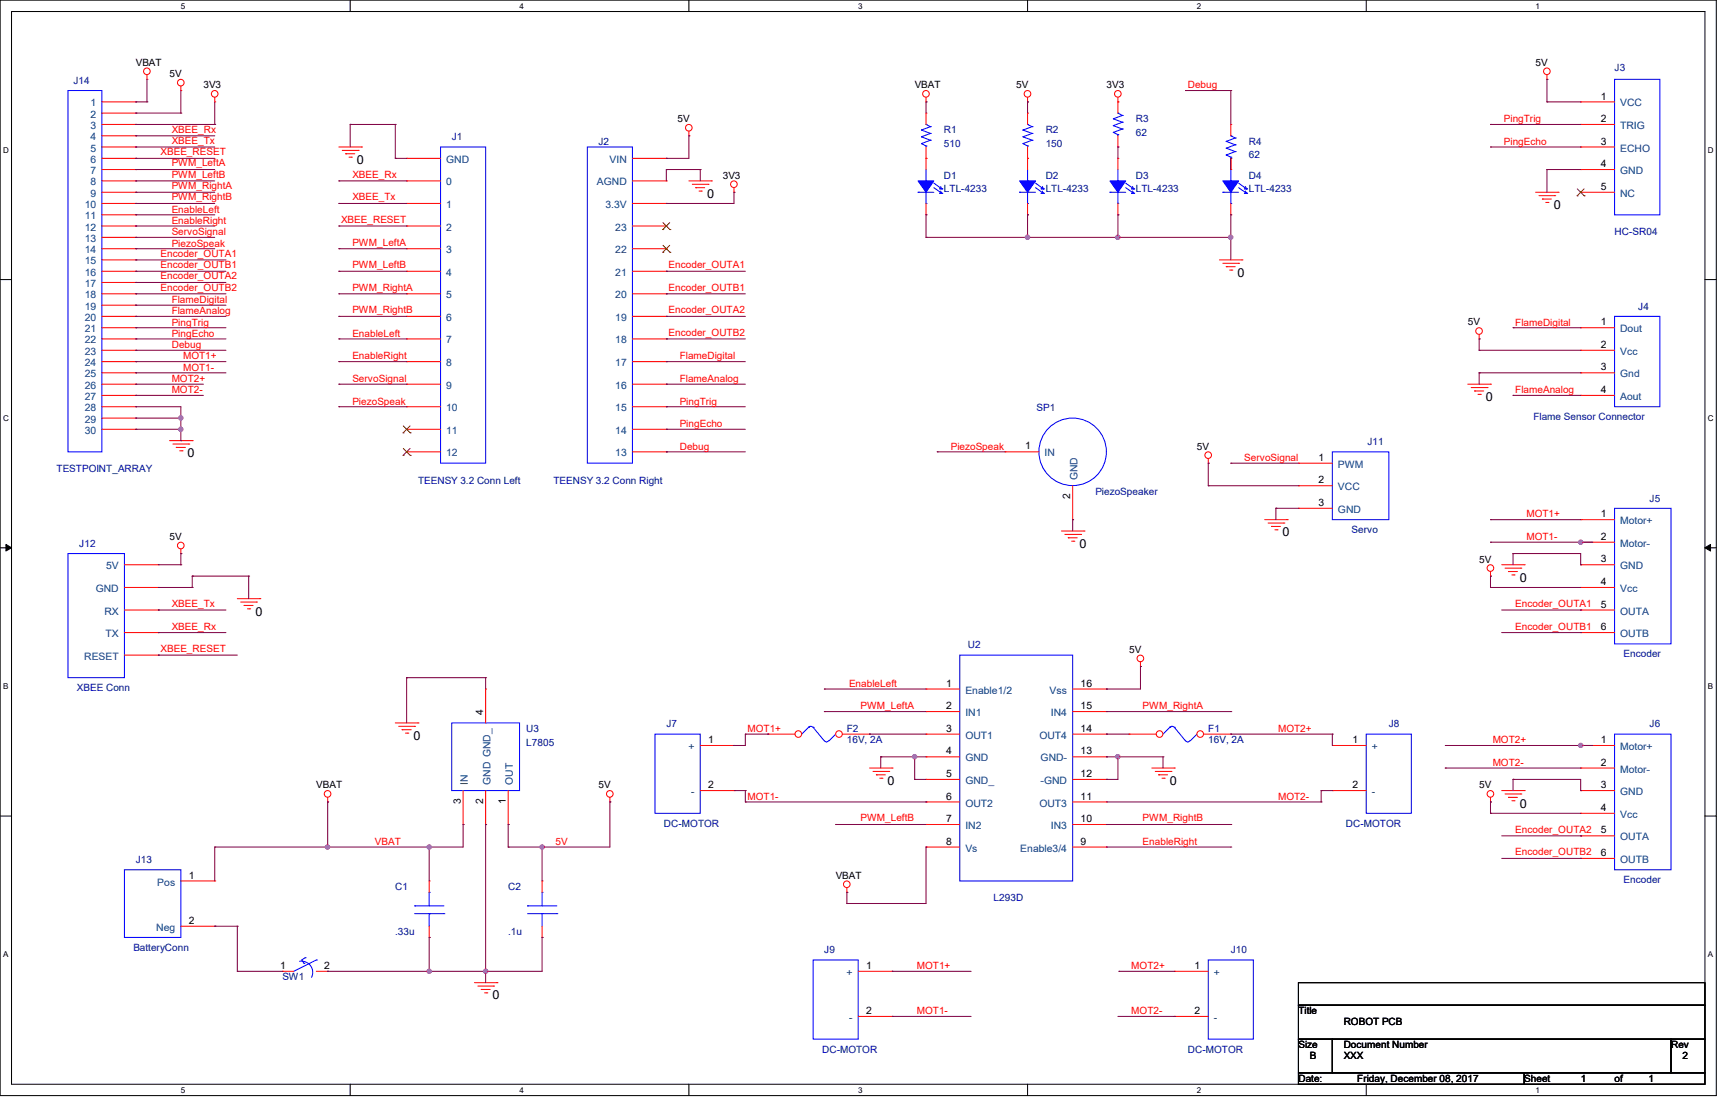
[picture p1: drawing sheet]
<svg xmlns="http://www.w3.org/2000/svg" width="432mm" height="279mm" viewBox="0 0 432 279" stroke-linecap="round" stroke-linejoin="round" font-family="sans-serif">
<defs><g id="words">
<g font-size="3.1">
<text x="89.2" y="40.9">0</text>
<text x="176.6" y="49.4">0</text>
<text x="388" y="52.2">0</text>
<text x="309.1" y="69.1">0</text>
<text x="371.1" y="100.1">0</text>
<text x="46.9" y="114.2">0</text>
<text x="269.6" y="136.8">0</text>
<text x="320.3" y="133.9">0</text>
<text x="379.6" y="145.2">0</text>
<text x="63.8" y="153.7">0</text>
<text x="103.2" y="184.7">0</text>
<text x="221.7" y="196">0</text>
<text x="292.1" y="196">0</text>
<text x="379.6" y="201.6">0</text>
<text x="123" y="249.6">0</text>
</g>
<g font-size="2.5">
<text x="33.9" y="16.4">VBAT</text>
<text x="383.5" y="16.4">5V</text>
<text x="42.3" y="19.2">5V</text>
<text x="50.8" y="22.1">3V3</text>
<text x="228.4" y="22.1">VBAT</text>
<text x="253.8" y="22.1">5V</text>
<text x="276.4" y="22.1">3V3</text>
<text x="399.8" y="24.8">1</text>
<text x="169.2" y="30.5">5V</text>
<text x="399.8" y="30.5">2</text>
<text x="399.8" y="36.1">3</text>
<text x="399.8" y="41.7">4</text>
<text x="180.5" y="44.6">3V3</text>
<text x="399.8" y="47.4">5</text>
<text x="366.6" y="81.2">5V</text>
<text x="399.8" y="81.2">1</text>
<text x="399.8" y="86.9">2</text>
<text x="399.8" y="92.5">3</text>
<text x="399.8" y="98.1">4</text>
<text x="256" y="112.2">1</text>
<text x="298.9" y="112.3">5V</text>
<text x="329.3" y="115.1">1</text>
<text x="267.3" y="124.7" transform="rotate(-90 267.3 124.7)">2</text>
<text x="329.3" y="120.7">2</text>
<text x="329.3" y="126.3">3</text>
<text x="399.8" y="129.2">1</text>
<text x="42.3" y="134.8">5V</text>
<text x="399.8" y="134.8">2</text>
<text x="369.4" y="140.5">5V</text>
<text x="399.8" y="140.4">3</text>
<text x="399.8" y="146.1">4</text>
<text x="399.8" y="151.7">5</text>
<text x="399.8" y="157.4">6</text>
<text x="282" y="163">5V</text>
<text x="236.3" y="171.5">1</text>
<text x="269.9" y="171.5">16</text>
<text x="120.7" y="178.5" transform="rotate(-90 120.7 178.5)">4</text>
<text x="236.3" y="177.1">2</text>
<text x="269.9" y="177.1">15</text>
<text x="176.9" y="185.5">1</text>
<text x="236.3" y="182.7">3</text>
<text x="269.9" y="182.7">14</text>
<text x="337.8" y="185.5">1</text>
<text x="399.8" y="185.5">1</text>
<text x="236.3" y="188.4">4</text>
<text x="269.9" y="188.4">13</text>
<text x="399.8" y="191.2">2</text>
<text x="79" y="196.9">VBAT</text>
<text x="149.5" y="196.9">5V</text>
<text x="176.9" y="196.8">2</text>
<text x="236.3" y="194">5</text>
<text x="269.9" y="194">12</text>
<text x="337.8" y="196.8">2</text>
<text x="369.4" y="196.9">5V</text>
<text x="399.8" y="196.8">3</text>
<text x="115.1" y="200.8" transform="rotate(-90 115.1 200.8)">3</text>
<text x="120.7" y="200.8" transform="rotate(-90 120.7 200.8)">2</text>
<text x="126.3" y="200.8" transform="rotate(-90 126.3 200.8)">1</text>
<text x="236.3" y="199.6">6</text>
<text x="269.9" y="199.6">11</text>
<text x="399.8" y="202.5">4</text>
<text x="236.3" y="205.3">7</text>
<text x="269.9" y="205.3">10</text>
<text x="399.8" y="208.1">5</text>
<text x="236.3" y="210.9">8</text>
<text x="269.9" y="210.9">9</text>
<text x="399.8" y="213.7">6</text>
<text x="47.2" y="219.4">1</text>
<text x="208.7" y="219.4">VBAT</text>
<text x="47.2" y="230.7">2</text>
<text x="69.9" y="241.9">1</text>
<text x="81" y="241.9">2</text>
<text x="216.3" y="241.9">1</text>
<text x="298.3" y="241.9">1</text>
<text x="216.3" y="253.2">2</text>
<text x="298.3" y="253.2">2</text>
<text x="324.3" y="253.2">Title</text>
<text x="335.6" y="256">ROBOT PCB</text>
<text x="324.3" y="261.7">Size</text>
<text x="335.6" y="261.7">Document Number</text>
<text x="417.3" y="261.7">Rev</text>
<text x="327.1" y="264.5">B</text>
<text x="335.6" y="264.5">XXX</text>
<text x="420.2" y="264.5">2</text>
<text x="324.3" y="270.1">Date:</text>
<text x="339" y="270.1">Friday, December 08, 2017</text>
<text x="380.7" y="270.1">Sheet</text>
<text x="394.8" y="270.1">1</text>
<text x="403.2" y="270.1">of</text>
<text x="411.7" y="270.1">1</text>
</g>
<g font-size="2.5" fill="#000080">
<text x="403.2" y="17.8">J3</text>
<text x="18.4" y="20.9">J14</text>
<text x="112.8" y="35">J1</text>
<text x="235.8" y="33.3">R1</text>
<text x="261.2" y="33.3">R2</text>
<text x="283.7" y="30.5">R3</text>
<text x="283.7" y="33.9">62</text>
<text x="149.5" y="36.2">J2</text>
<text x="235.8" y="36.7">510</text>
<text x="261.2" y="36.7">150</text>
<text x="311.9" y="36.2">R4</text>
<text x="311.9" y="39.5">62</text>
<text x="235.8" y="44.6">D1</text>
<text x="235.8" y="48">LTL-4233</text>
<text x="261.2" y="44.6">D2</text>
<text x="261.2" y="48">LTL-4233</text>
<text x="283.7" y="44.6">D3</text>
<text x="283.7" y="48">LTL-4233</text>
<text x="311.9" y="44.6">D4</text>
<text x="311.9" y="48">LTL-4233</text>
<text x="403.2" y="58.7">HC-SR04</text>
<text x="409.2" y="77.3">J4</text>
<text x="258.9" y="102.7">SP1</text>
<text x="382.9" y="104.9">Flame Sensor Connector</text>
<text x="341.5" y="111.1">J11</text>
<text x="14.1" y="117.9">TESTPOINT_ARRAY</text>
<text x="104.4" y="120.7">TEENSY 3.2 Conn Left</text>
<text x="138.2" y="120.7">TEENSY 3.2 Conn Right</text>
<text x="273.6" y="123.5">PiezoSpeaker</text>
<text x="412" y="125.2">J5</text>
<text x="19.8" y="136.5">J12</text>
<text x="337.5" y="133.1">Servo</text>
<text x="241.7" y="161.9">U2</text>
<text x="405.5" y="164.1">Encoder</text>
<text x="19.2" y="172.6">XBEE Conn</text>
<text x="131.4" y="182.8">U3</text>
<text x="166.4" y="181.6">J7</text>
<text x="211.5" y="182.8">F2</text>
<text x="211.5" y="185.5">16V, 2A</text>
<text x="301.8" y="182.8">F1</text>
<text x="301.8" y="185.5">16V, 2A</text>
<text x="346.8" y="181.6">J8</text>
<text x="412" y="181.6">J6</text>
<text x="131.4" y="186.1">L7805</text>
<text x="165.8" y="206.4">DC-MOTOR</text>
<text x="336.1" y="206.4">DC-MOTOR</text>
<text x="33.9" y="215.4">J13</text>
<text x="405.5" y="220.5">Encoder</text>
<text x="98.7" y="222.2">C1</text>
<text x="126.9" y="222.2">C2</text>
<text x="248.2" y="225">L293D</text>
<text x="98.7" y="233.5">.33u</text>
<text x="126.9" y="233.5">.1u</text>
<text x="33.3" y="237.5">BatteryConn</text>
<text x="205.9" y="238">J9</text>
<text x="307.4" y="238">J10</text>
<text x="70.5" y="244.8">SW1</text>
<text x="205.3" y="262.8">DC-MOTOR</text>
<text x="296.7" y="262.8">DC-MOTOR</text>
</g>
<g font-size="2.5" fill="#f00">
<text x="296.6" y="22.1">Debug</text>
<text x="42.9" y="33.1">XBEE_Rx</text>
<text x="42.9" y="35.9">XBEE_Tx</text>
<text x="375.6" y="30.5">PingTrig</text>
<text x="40.1" y="38.8">XBEE_RESET</text>
<text x="42.9" y="41.6">PWM_LeftA</text>
<text x="375.6" y="36.2">PingEcho</text>
<text x="42.9" y="44.4">PWM_LeftB</text>
<text x="42.9" y="47.2">PWM_RightA</text>
<text x="88" y="44.4">XBEE_Rx</text>
<text x="42.9" y="50">PWM_RightB</text>
<text x="42.9" y="53.1">EnableLeft</text>
<text x="88" y="50">XBEE_Tx</text>
<text x="42.9" y="55.9">EnableRight</text>
<text x="42.9" y="58.7">ServoSignal</text>
<text x="85.2" y="55.7">XBEE_RESET</text>
<text x="40.1" y="64.1">Encoder_OUTA1</text>
<text x="42.9" y="61.6">PiezoSpeak</text>
<text x="88" y="61.3">PWM_LeftA</text>
<text x="40.1" y="67">Encoder_OUTB1</text>
<text x="40.1" y="69.8">Encoder_OUTA2</text>
<text x="88" y="67">PWM_LeftB</text>
<text x="167" y="67">Encoder_OUTA1</text>
<text x="40.1" y="72.6">Encoder_OUTB2</text>
<text x="42.9" y="75.7">FlameDigital</text>
<text x="88" y="72.6">PWM_RightA</text>
<text x="167" y="72.6">Encoder_OUTB1</text>
<text x="42.9" y="78.4">FlameAnalog</text>
<text x="42.9" y="81.3">PingTrig</text>
<text x="88" y="78.2">PWM_RightB</text>
<text x="167" y="78.2">Encoder_OUTA2</text>
<text x="167" y="83.9">Encoder_OUTB2</text>
<text x="378.4" y="81.3">FlameDigital</text>
<text x="42.9" y="84.1">PingEcho</text>
<text x="42.9" y="86.9">Debug</text>
<text x="45.7" y="89.7">MOT1+</text>
<text x="88" y="84.1">EnableLeft</text>
<text x="88" y="89.7">EnableRight</text>
<text x="169.8" y="89.7">FlameDigital</text>
<text x="42.9" y="95.4">MOT2+</text>
<text x="45.7" y="92.5">MOT1-</text>
<text x="88" y="95.4">ServoSignal</text>
<text x="169.8" y="95.4">FlameAnalog</text>
<text x="42.9" y="98.2">MOT2-</text>
<text x="88" y="101">PiezoSpeak</text>
<text x="169.8" y="101">PingTrig</text>
<text x="378.4" y="98.2">FlameAnalog</text>
<text x="169.8" y="106.6">PingEcho</text>
<text x="169.8" y="112.3">Debug</text>
<text x="237.4" y="112.3">PiezoSpeak</text>
<text x="310.7" y="115.1">ServoSignal</text>
<text x="381.2" y="129.2">MOT1+</text>
<text x="381.2" y="134.8">MOT1-</text>
<text x="42.9" y="151.6">XBEE_Tx</text>
<text x="378.4" y="151.6">Encoder_OUTA1</text>
<text x="42.9" y="157.2">XBEE_Rx</text>
<text x="378.4" y="157.2">Encoder_OUTB1</text>
<text x="40.1" y="162.8">XBEE_RESET</text>
<text x="212" y="171.5">EnableLeft</text>
<text x="214.9" y="176.9">PWM_LeftA</text>
<text x="285.4" y="176.9">PWM_RightA</text>
<text x="186.7" y="182.8">MOT1+</text>
<text x="319.2" y="182.8">MOT2+</text>
<text x="372.8" y="185.6">MOT2+</text>
<text x="372.8" y="191.2">MOT2-</text>
<text x="186.7" y="199.7">MOT1-</text>
<text x="319.2" y="199.7">MOT2-</text>
<text x="214.9" y="205.1">PWM_LeftB</text>
<text x="285.4" y="205.1">PWM_RightB</text>
<text x="378.4" y="207.9">Encoder_OUTA2</text>
<text x="93.6" y="210.9">VBAT</text>
<text x="138.8" y="210.9">5V</text>
<text x="285.4" y="210.9">EnableRight</text>
<text x="378.4" y="213.6">Encoder_OUTB2</text>
<text x="229" y="242">MOT1+</text>
<text x="282.5" y="242">MOT2+</text>
<text x="229" y="253.2">MOT1-</text>
<text x="282.5" y="253.2">MOT2-</text>
</g>
<g font-size="2.5" fill="#004080">
<text x="22.6" y="26.6">1</text>
<text x="22.6" y="29.4">2</text>
<text x="404.6" y="26.6">VCC</text>
<text x="22.6" y="32.2">3</text>
<text x="22.6" y="35.1">4</text>
<text x="404.6" y="32.2">TRIG</text>
<text x="22.6" y="37.8">5</text>
<text x="22.6" y="40.7">6</text>
<text x="111.4" y="40.7">GND</text>
<text x="152.2" y="40.7">VIN</text>
<text x="404.6" y="37.8">ECHO</text>
<text x="22.6" y="43.5">7</text>
<text x="22.6" y="46.3">8</text>
<text x="111.4" y="46.3">0</text>
<text x="149.1" y="46.3">AGND</text>
<text x="404.6" y="43.5">GND</text>
<text x="21.2" y="51.9">10</text>
<text x="22.6" y="49.1">9</text>
<text x="111.4" y="51.9">1</text>
<text x="151.2" y="51.9">3.3V</text>
<text x="404.6" y="49.1">NC</text>
<text x="21.2" y="54.8">11</text>
<text x="21.2" y="57.6">12</text>
<text x="111.4" y="57.6">2</text>
<text x="153.7" y="57.6">23</text>
<text x="21.2" y="60.4">13</text>
<text x="21.2" y="63.2">14</text>
<text x="111.4" y="63.2">3</text>
<text x="153.7" y="63.2">22</text>
<text x="21.2" y="66">15</text>
<text x="21.2" y="68.9">16</text>
<text x="21.2" y="71.7">17</text>
<text x="111.4" y="68.9">4</text>
<text x="153.7" y="68.9">21</text>
<text x="21.2" y="74.5">18</text>
<text x="21.2" y="77.3">19</text>
<text x="111.4" y="74.5">5</text>
<text x="153.7" y="74.5">20</text>
<text x="21.2" y="80.1">20</text>
<text x="21.2" y="83">21</text>
<text x="111.4" y="80.1">6</text>
<text x="153.7" y="80.1">19</text>
<text x="404.6" y="83">Dout</text>
<text x="21.2" y="85.8">22</text>
<text x="21.2" y="88.6">23</text>
<text x="111.4" y="85.8">7</text>
<text x="153.7" y="85.8">18</text>
<text x="404.6" y="88.6">Vcc</text>
<text x="21.2" y="91.4">24</text>
<text x="21.2" y="94.2">25</text>
<text x="111.4" y="91.4">8</text>
<text x="153.7" y="91.4">17</text>
<text x="404.6" y="94.2">Gnd</text>
<text x="21.2" y="97.1">26</text>
<text x="21.2" y="99.9">27</text>
<text x="111.4" y="97.1">9</text>
<text x="153.7" y="97.1">16</text>
<text x="404.6" y="99.9">Aout</text>
<text x="21.2" y="102.7">28</text>
<text x="21.2" y="105.5">29</text>
<text x="111.4" y="102.7">10</text>
<text x="153.7" y="102.7">15</text>
<text x="21.2" y="108.3">30</text>
<text x="111.4" y="108.3">11</text>
<text x="111.4" y="114">12</text>
<text x="153.7" y="108.3">14</text>
<text x="153.7" y="114">13</text>
<text x="260.9" y="114">IN</text>
<text x="269.1" y="119.9" transform="rotate(-90 269.1 119.9)">GND</text>
<text x="334.1" y="116.8">PWM</text>
<text x="334.1" y="122.4">VCC</text>
<text x="334.1" y="128.1">GND</text>
<text x="404.6" y="130.9">Motor+</text>
<text x="404.6" y="136.5">Motor-</text>
<text x="26.5" y="142.2">5V</text>
<text x="404.6" y="142.2">GND</text>
<text x="23.9" y="147.8">GND</text>
<text x="404.6" y="147.8">Vcc</text>
<text x="26.1" y="153.5">RX</text>
<text x="404.6" y="153.5">OUTA</text>
<text x="26.4" y="159.1">TX</text>
<text x="404.6" y="159.1">OUTB</text>
<text x="21" y="164.7">RESET</text>
<text x="241.1" y="173.2">Enable1/2</text>
<text x="262.1" y="173.2">Vss</text>
<text x="241.1" y="178.8">IN1</text>
<text x="262.5" y="178.8">IN4</text>
<text x="241.1" y="184.4">OUT1</text>
<text x="259.6" y="184.4">OUT4</text>
<text x="172" y="187.3">+</text>
<text x="241.1" y="190.1">GND</text>
<text x="259.9" y="190.1">GND-</text>
<text x="342.6" y="187.3">+</text>
<text x="404.6" y="187.3">Motor+</text>
<text x="116.8" y="196" transform="rotate(-90 116.8 196)">IN</text>
<text x="122.5" y="196" transform="rotate(-90 122.5 196)">GND GND_</text>
<text x="128.1" y="196" transform="rotate(-90 128.1 196)">OUT</text>
<text x="241.1" y="195.8">GND_</text>
<text x="259.9" y="195.8">-GND</text>
<text x="404.6" y="192.9">Motor-</text>
<text x="172.6" y="198.5">-</text>
<text x="241.1" y="201.4">OUT2</text>
<text x="259.6" y="201.4">OUT3</text>
<text x="342.6" y="198.5">-</text>
<text x="404.6" y="198.5">GND</text>
<text x="241.1" y="207">IN2</text>
<text x="262.5" y="207">IN3</text>
<text x="404.6" y="204.2">Vcc</text>
<text x="404.6" y="209.8">OUTA</text>
<text x="241.1" y="212.6">Vs</text>
<text x="254.8" y="212.6">Enable3/4</text>
<text x="404.6" y="215.5">OUTB</text>
<text x="39.3" y="221.1">Pos</text>
<text x="39" y="232.4">Neg</text>
<text x="211.4" y="243.7">+</text>
<text x="303.1" y="243.7">+</text>
<text x="212.1" y="254.9">-</text>
<text x="303.1" y="254.9">-</text>
</g>
<g font-size="2">
<text x="45.2" y="2.2">5</text>
<text x="129.8" y="2.2">4</text>
<text x="214.3" y="2.2">3</text>
<text x="298.9" y="2.2">2</text>
<text x="383.5" y="2.2">1</text>
<text x=".8" y="38.1">D</text>
<text x="426.5" y="38.1">D</text>
<text x=".8" y="105.1">C</text>
<text x="426.5" y="105.1">C</text>
<text x=".8" y="172">B</text>
<text x="426.5" y="172">B</text>
<text x=".8" y="239">A</text>
<text x="426.5" y="239">A</text>
<text x="45.2" y="272.9">5</text>
<text x="129.8" y="272.9">4</text>
<text x="214.3" y="272.9">3</text>
<text x="298.9" y="272.9">2</text>
<text x="383.5" y="272.9">1</text>
</g>
</g></defs>
<path d="M0 0h428.6v273.6h-428.6zM2.9 2.9h422.9v267.8h-422.9z" fill="none" stroke="#000" stroke-width=".25"/>
<g fill="#fff">
<path d="M45.2 .4h1.1v2.2h-1.1z"/>
<path d="M45.2 271.1h1.1v2.2h-1.1z"/>
</g>
<path d="M87.5 0v2.9M87.5 270.7v2.9" fill="none" stroke="#000" stroke-width=".25"/>
<g fill="#fff">
<path d="M129.8 .4h1.1v2.2h-1.1z"/>
<path d="M129.8 271.1h1.1v2.2h-1.1z"/>
</g>
<path d="M172 0v2.9M172 270.7v2.9" fill="none" stroke="#000" stroke-width=".25"/>
<g fill="#fff">
<path d="M214.3 .4h1.1v2.2h-1.1z"/>
<path d="M214.3 271.1h1.1v2.2h-1.1z"/>
</g>
<path d="M256.6 0v2.9M256.6 270.7v2.9" fill="none" stroke="#000" stroke-width=".25"/>
<g fill="#fff">
<path d="M298.9 .4h1.1v2.2h-1.1z"/>
<path d="M298.9 271.1h1.1v2.2h-1.1z"/>
</g>
<path d="M341.2 0v2.9M341.2 270.7v2.9" fill="none" stroke="#000" stroke-width=".25"/>
<g fill="#fff">
<path d="M383.5 .4h1.1v2.2h-1.1z"/>
<path d="M383.5 271.1h1.1v2.2h-1.1z"/>
<path d="M.8 36.3h1.4v2.3h-1.4z"/>
<path d="M426.5 36.3h1.4v2.3h-1.4z"/>
<path d="M.8 103.3h1.4v2.2h-1.4z"/>
<path d="M426.5 103.3h1.4v2.2h-1.4z"/>
</g>
<path d="M0 69.8h2.9M425.8 69.8h2.8" fill="none" stroke="#000" stroke-width=".25"/>
<g fill="#fff">
<path d="M.8 170.2h1.3v2.3h-1.3z"/>
<path d="M426.5 170.2h1.3v2.3h-1.3z"/>
</g>
<path d="M0 136.8h2.9M425.8 136.8h2.8" fill="none" stroke="#000" stroke-width=".25"/>
<path d="M1.5 135.9l1.4 .9-1.4 .8zM425.8 136.8l1.4-.9v1.7z" fill="#000" stroke="#000" stroke-width=".25"/>
<g fill="#fff">
<path d="M.8 237.2h1.3v2.2h-1.3z"/>
<path d="M426.5 237.2h1.3v2.2h-1.3z"/>
</g>
<path d="M0 203.8h2.9M425.8 203.8h2.8M324.3 245.4h101.5v5.6h-101.5zM324.3 251h101.5v8.5h-101.5zM324.3 259.5h8.4v8.4h-8.4zM332.7 259.5h84.6v8.4h-84.6zM417.3 259.5h8.5v8.4h-8.5zM324.3 267.9h56.4v2.8h-56.4zM380.7 267.9h45.1v2.8h-45.1z" fill="none" stroke="#000" stroke-width=".25"/>
<g fill="none" stroke="#f00" stroke-width=".25">
<path d="M36.7 19.8h.1M36.7 18.7v1.1M386.3 19.8h.1M386.3 18.7v1.1M45.2 22.6h.1M45.2 21.5v1.1M53.6 25.4h.1M53.6 24.3v1.1M84.6 36.7h5.7M85.5 37.5h4M86.3 38.4h.1M86.3 38.4h2.3"/>
<path d="M87.2 39.2h.6M87.8 39.2h.1M89.5 37.5h.1M90.3 36.7h.1M172 33.9h.1M172 32.8v1.1M231.3 25.4h.1M231.3 39.5h.1M231.3 28.2h.1M231.3 24.3v1.1M231.3 28.2v2.9M231.3 36.7v5.6"/>
<path d="M256.6 25.4h.1M256.6 28.2h.1M256.6 39.5h.1M256.6 24.3v1.1M256.6 28.2v2.9M256.6 36.7v5.6M279.2 25.4h.1M279.2 36.7h.1M279.2 39.5h.1M279.2 24.3v3.9M279.2 33.9v2.8M279.2 39.5v2.8"/>
<path d="M307.4 39.5h.1M307.4 39.5v2.8M172 45.2h5.7M172.9 46h3.9M173.7 46.9h.1M173.7 46.9h2.3M174.6 47.7h.5M175.1 47.7h.1M176.8 46h.1M177.7 45.2h.1M183.3 48h.1M183.3 46.9v1.1"/>
<path d="M231.3 53.6h.1M231.3 50.8v2.8M256.6 53.6h.1M256.6 50.8v2.8M279.2 53.6h.1M279.2 50.8v2.8M307.4 53.6h.1M307.4 50.8v2.8M383.5 48h5.6M384.3 48.9h4M385.2 49.7h.1M385.2 49.7h2.2"/>
<path d="M386 50.5h.6M386.6 50.5h.1M388.3 48.9h.1M389.1 48h.1M304.5 64.9h5.7M305.4 65.7h3.9M306.2 66.6h.1M306.2 66.6h2.3M307.1 67.4h.5M307.6 67.4h.1M309.3 65.7h.1M310.2 64.9h.1"/>
<path d="M366.6 95.9h5.6M367.4 96.8h4M368.3 97.6h.1M368.3 97.6h2.2M369.1 98.5h.6M369.4 84.6h.1M369.4 83.5v1.1M369.7 98.5h.1M371.4 96.8h.1M372.2 95.9h.1M42.3 110h5.7M43.2 110.9h4"/>
<path d="M44 111.7h.1M44 111.7h2.3M44.9 112.6h.6M45.5 112.6h.1M47.2 110.9h.1M48 110h.1M251 112.8h.1M251 112.8h8.5M301.8 115.7h.1M301.8 114.5v1.2M45.2 138.2h.1M45.2 137.1v1.1"/>
<path d="M265.1 132.6h5.6M265.9 133.4h4M266.8 134.3h.1M266.8 134.3h2.2M267.6 135.1h.6M267.9 129.8h.1M267.9 121.3v8.5M268.2 135.1h.1M269.9 133.4h.1M270.7 132.6h.1M315.8 129.8h5.7M316.7 130.6h3.9"/>
<path d="M317.5 131.4h.1M317.5 131.4h2.3M318.4 132.3h.5M318.9 132.3h.1M320.6 130.6h.1M321.5 129.8h.1M394.8 129.8h.1M394.8 135.4h.1M394.8 129.8h8.4M394.8 135.4h8.4M31.1 141h8.4M31.1 146.7h8.4"/>
<path d="M31.1 152.3h8.4M31.1 157.9h8.4M39.5 141h.1M39.5 146.7h.1M39.5 152.3h.1M39.5 157.9h.1M59.3 149.5h5.6M60.1 150.3h4M61 151.2h.1M61 151.2h2.2M61.8 152h.6M62.4 152h.1"/>
<path d="M64.1 150.3h.1M64.9 149.5h.1M372.2 143.8h.1M372.2 142.7v1.1M375 141h5.7M375.9 141.9h3.9M376.7 142.7h.1M376.7 142.7h2.3M377.6 143.6h.5M378.1 143.6h.1M379.8 141.9h.1M380.7 141h.1"/>
<path d="M394.8 141h.1M394.8 146.7h.1M394.8 152.3h.1M394.8 157.9h.1M394.8 141h8.4M394.8 146.7h8.4M394.8 152.3h8.4M394.8 157.9h8.4M31.1 163.6h8.4M39.5 163.6h.1M121.3 172h.1M121.3 172v8.5"/>
<path d="M284.8 166.4h.1M284.8 165.3v1.1M81.8 199.1v1.1M98.7 180.5h5.7M99.6 181.4h3.9M100.4 182.2h.1M100.4 182.2h2.3M101.3 183h.6M101.9 183h.1M103.5 181.4h.1M104.4 180.5h.1M115.7 197.4v8.5"/>
<path d="M121.3 197.4v8.5M126.9 197.4v8.5M152.3 199.1v1.1M217.2 191.8h5.6M218 192.6h4M218.9 193.5h.1M218.9 193.5h2.2M219.7 194.3h.6M220.3 194.3h.1M222 192.6h.1M222.8 191.8h.1M287.7 191.8h5.6"/>
<path d="M288.5 192.6h3.9M289.3 193.5h.1M289.3 193.5h2.3M290.2 194.3h.5M290.7 194.3h.1M292.4 192.6h.1M293.3 191.8h.1M372.2 199.1v1.1M375 197.4h5.7M375.9 198.2h3.9M376.7 199.1h.1M376.7 199.1h2.3"/>
<path d="M377.6 199.9h.5M378.1 199.9h.1M379.8 198.2h.1M380.7 197.4h.1M81.8 200.2h.1M115.7 205.9h.1M121.3 205.9h.1M126.9 205.9h.1M135.4 220h.1M135.4 220v2.8M152.3 200.2h.1M372.2 200.2h.1"/>
<path d="M135.4 234.1h.1M135.4 231.3v2.8M211.5 222.8h.1M211.5 221.7v1.1M118.5 245.4h5.6M119.3 246.2h4M120.2 247.1h.1M120.2 247.1h2.2M121 247.9h.6M121.6 247.9h.1M123.3 246.2h.1M124.1 245.4h.1"/>
<path d="M214.3 242.5h8.5M214.3 253.8h8.5M222.8 242.5h.1M222.8 253.8h.1"/>
<circle cx="36.7" cy="17.8" r=".83"/>
<circle cx="386.3" cy="17.8" r=".83"/>
<circle cx="45.1" cy="20.6" r=".83"/>
<circle cx="53.6" cy="23.4" r=".83"/>
<circle cx="172" cy="31.9" r=".83"/>
<circle cx="231.2" cy="23.4" r=".83"/>
<circle cx="256.6" cy="23.4" r=".83"/>
<circle cx="279.2" cy="23.4" r=".83"/>
<circle cx="183.3" cy="46" r=".83"/>
<circle cx="369.4" cy="82.7" r=".83"/>
<circle cx="301.7" cy="113.6" r=".83"/>
<circle cx="45.1" cy="136.2" r=".83"/>
<circle cx="372.2" cy="141.8" r=".83"/>
<circle cx="284.8" cy="164.4" r=".83"/>
<circle cx="81.8" cy="198.2" r=".83"/>
<circle cx="152.3" cy="198.2" r=".83"/>
<circle cx="372.2" cy="198.2" r=".83"/>
<circle cx="211.5" cy="220.8" r=".83"/>
</g>
<g fill="none" stroke="#00f" stroke-width=".25">
<path d="M230.1 35.9h.1M230.1 34.2h.1M230.1 32.5h.1M230.1 35.9l1.2 .5M230.1 34.2l2.3 .8M230.1 32.5l2.3 .8M231.3 31.1h.1M231.3 36.4h.1M231.3 36.4v.3M231.3 31.1l1.1 .5M232.4 35h.1M232.4 33.3h.1"/>
<path d="M232.4 31.6h.1M232.4 35l-2.3 .9M232.4 33.3l-2.3 .9M232.4 31.6l-2.3 .9M255.5 35.9h.1M255.5 34.2h.1M255.5 32.5h.1M255.5 35.9l1.1 .5M255.5 34.2l2.3 .8M255.5 32.5l2.3 .8M256.6 31.1h.1M256.6 36.4h.1"/>
<path d="M256.6 31.1l1.2 .5M256.6 36.4v.3M257.8 35h.1M257.8 33.3h.1M257.8 31.6h.1M257.8 35l-2.3 .9M257.8 33.3l-2.3 .9M257.8 31.6l-2.3 .9M278 33.1h.1M278 31.4h.1M278 29.7h.1M278 33.1l1.2 .5"/>
<path d="M278 31.4l2.3 .8M278 29.7l2.3 .8M279.2 28.2h.1M279.2 33.6h.1M279.2 28.2l1.1 .6M279.2 33.6v.3M280.3 32.2h.1M280.3 30.5h.1M280.3 28.8h.1M280.3 32.2l-2.3 .9M280.3 30.5l-2.3 .9M280.3 28.8l-2.3 .9"/>
<path d="M229.3 48h.1M229.3 48h3.9M231.3 45.2h.1M231.3 50.8h.1M231.3 42.3v2.9M231.3 48v2.8M233.2 45.7l2 1.5M233.2 46.9l2 1.4M234.7 47.2h.1M234.7 48.3h.1M234.7 47.2h.5M234.7 48.3h.5"/>
<path d="M234.9 46.6l.3 .6M234.9 47.7l.3 .6M235.2 47.2h.1M235.2 48.3h.1M254.6 48h.1M254.6 48h4M256.6 45.2h.1M256.6 50.8h.1M256.6 42.3v2.9M256.6 48v2.8M258.6 45.7l2 1.5M258.6 46.9l2 1.4"/>
<path d="M260 47.2h.1M260 48.3h.1M260 47.2h.6M260 48.3h.6M260.3 46.6l.3 .6M260.3 47.7l.3 .6M260.6 47.2h.1M260.6 48.3h.1M277.2 48h.1M277.2 48h3.9M279.2 45.2h.1M279.2 50.8h.1"/>
<path d="M279.2 42.3v2.9M279.2 48v2.8M281.1 45.7l2 1.5M281.1 46.9l2 1.4M282.6 47.2h.1M282.6 48.3h.1M282.6 47.2h.5M282.6 48.3h.5M282.8 46.6l.3 .6M282.8 47.7l.3 .6M283.1 47.2h.1M283.1 48.3h.1"/>
<path d="M305.4 48h.1M305.4 48h3.9M307.4 45.2h.1M307.4 50.8h.1M307.4 42.3v2.9M307.4 48v2.8M309.3 45.7l2 1.5M309.3 46.9l2 1.4M310.8 47.2h.1M310.8 48.3h.1M310.8 47.2h.5M310.8 48.3h.5"/>
<path d="M311 46.6l.3 .6M311 47.7l.3 .6M311.3 47.2h.1M311.3 48.3h.1M17 138.2h14.1v31h-14.1zM403.2 126.9h14.1v33.9h-14.1zM112.8 180.5h17v16.9h-17zM201.9 181.6a.83 .83 0 0 1 1.2 0M201.9 181.6h.1M201.9 181.6l-1.7 1.7M203.1 181.6h.1M203.1 181.6l2.8 3.4"/>
<path d="M206.9 184.9a.55 .55 0 0 1-1 .1M208.7 183.3h.1M208.7 183.3l-1.7 1.7M131.7 226.2h.1M131.7 228.1h7.4M131.7 226.2h7.4M135.4 222.8h.1M135.4 228.1h.1M135.4 222.8v3.4M135.4 228.1v3.2M139.1 228.1h.1M203.1 239.7h11.2v19.8h-11.2z"/>
<circle cx="267.9" cy="112.8" r="8.4"/>
</g>
<g fill="#00f" stroke="#00f" stroke-width=".25">
<path d="M305.4 45.2h3.9l-1.9 2.8z" fill-rule="evenodd"/>
<path d="M277.2 45.2h3.9l-1.9 2.8z" fill-rule="evenodd"/>
<path d="M229.3 45.2h3.9l-1.9 2.8z" fill-rule="evenodd"/>
<path d="M254.6 45.2h4l-2 2.8z" fill-rule="evenodd"/>
</g>
<circle cx="199.4" cy="183.3" r=".83" fill="#fff" stroke="#f00" stroke-width=".25"/>
<path d="M191.8 183.3h.1M191.8 183.3h6.7" fill="none" stroke="#f00" stroke-width=".25"/>
<circle cx="209.5" cy="183.3" r=".83" fill="#fff" stroke="#f00" stroke-width=".25"/>
<g fill="none" stroke="#f00" stroke-width=".25">
<path d="M25.4 25.4h8.5M25.4 28.2h8.5M25.4 31.1h8.5M25.4 33.9h8.5M25.4 36.7h8.5M25.4 39.5h8.5M33.9 25.4h.1M33.9 28.2h.1M33.9 31.1h.1M33.9 33.9h.1M33.9 36.7h.1M33.9 39.5h.1"/>
<path d="M25.4 42.3h8.5M25.4 45.2h8.5M25.4 48h8.5M25.4 50.8h8.5M25.4 53.6h8.5M25.4 56.4h8.5M25.4 59.3h8.5M33.9 42.3h.1M33.9 45.2h.1M33.9 48h.1M33.9 50.8h.1M33.9 53.6h.1"/>
<path d="M33.9 56.4h.1M33.9 59.3h.1M25.4 62.1h8.5M25.4 64.9h8.5M25.4 67.7h8.5M25.4 70.5h8.5M25.4 73.4h8.5M25.4 76.2h8.5M25.4 79h8.5M33.9 62.1h.1M33.9 64.9h.1M33.9 67.7h.1"/>
<path d="M33.9 70.5h.1M33.9 73.4h.1M33.9 76.2h.1M33.9 79h.1M25.4 81.8h8.5M25.4 84.6h8.5M25.4 87.5h8.5M25.4 90.3h8.5M25.4 93.1h8.5M25.4 95.9h8.5M25.4 98.7h8.5M33.9 81.8h.1"/>
<path d="M33.9 84.6h.1M33.9 87.5h.1M33.9 90.3h.1M33.9 93.1h.1M33.9 95.9h.1M33.9 98.7h.1M25.4 101.6h8.5M25.4 104.4h8.5M25.4 107.2h8.5M33.9 101.6h.1M33.9 104.4h.1M33.9 107.2h.1"/>
<path d="M231.3 172h.1M231.3 177.7h.1M231.3 172h8.4M231.3 177.7h8.4M267.9 172h8.5M267.9 177.7h8.5M276.4 172h.1M276.4 177.7h.1M210.4 183.3h6.8M217.2 183.3h.1M231.3 183.3h.1M231.3 189h.1"/>
<path d="M231.3 194.6h.1M231.3 183.3h8.4M231.3 189h8.4M231.3 194.6h8.4M267.9 183.3h8.5M267.9 189h8.5M267.9 194.6h8.5M276.4 183.3h.1M276.4 189h.1M276.4 194.6h.1M45.2 220h8.4M53.6 220h.1"/>
<path d="M231.3 200.2h.1M231.3 205.9h.1M231.3 211.5h.1M231.3 200.2h8.4M231.3 205.9h8.4M231.3 211.5h8.4M267.9 200.2h8.5M267.9 205.9h8.5M267.9 211.5h8.5M276.4 200.2h.1M276.4 205.9h.1M276.4 211.5h.1"/>
<path d="M45.2 231.3h8.4M53.6 231.3h.1M70.5 242.5h.1M70.5 242.5h2.9M79 242.5h2.8M81.8 242.5h.1"/>
</g>
<g fill="none" stroke="#00f" stroke-width=".25">
<path d="M17 22.6h8.4v90.2h-8.4zM239.7 163.6h28.2v56.4h-28.2zM292.1 181.6l.6-.2 .6 .2M292.1 181.6h.1M292.1 181.6l-1.7 1.7M293.3 181.6h.1M293.3 181.6l2.8 3.4M297.1 184.9a.55 .55 0 0 1-1 .1M298.9 183.3h.1M298.9 183.3l-1.7 1.7M31.1 217.2h14.1v16.9h-14.1zM76.2 239.1h.1"/>
<path d="M76.2 239.1l-.8 .6 .5 .8M79 239.7h.1M79 239.7l-5.6 2.8M74.8 240a2.79 2.79 0 0 1 2.7 1.1 2.79 2.79 0 0 1 .3 2.9M75.9 240.5h.1"/>
</g>
<circle cx="289.6" cy="183.3" r=".83" fill="#fff" stroke="#f00" stroke-width=".25"/>
<path d="M282 183.3h.1M282 183.3h6.8" fill="none" stroke="#f00" stroke-width=".25"/>
<circle cx="299.7" cy="183.3" r=".83" fill="#fff" stroke="#f00" stroke-width=".25"/>
<g fill="none" stroke="#f00" stroke-width=".25">
<path d="M101.6 39.5h.1M101.6 39.5h8.4M157.9 39.5h8.5M166.4 39.5h.1M307.4 31.1h.1M307.4 31.1v2.8M307.4 39.5v2.8M394.8 25.4h.1M394.8 31.1h.1M394.8 36.7h.1M394.8 25.4h8.4M394.8 31.1h8.4"/>
<path d="M394.8 36.7h8.4M101.6 45.2h.1M101.6 50.8h.1M101.6 56.4h.1M101.6 45.2h8.4M101.6 50.8h8.4M101.6 56.4h8.4M157.9 45.2h8.5M157.9 50.8h8.5M157.9 56.4h8.5M166.4 45.2h.1M166.4 50.8h.1"/>
<path d="M166.4 56.4h.1M307.4 42.3h.1M394.8 42.3h.1M394.8 48h.1M394.8 42.3h8.4M394.8 48h8.4M101.6 62.1h.1M101.6 67.7h.1M101.6 73.4h.1M101.6 79h.1M101.6 62.1h8.4M101.6 67.7h8.4"/>
<path d="M101.6 73.4h8.4M101.6 79h8.4M157.9 62.1h8.5M157.9 67.7h8.5M157.9 73.4h8.5M157.9 79h8.5M166.4 62.1h.1M166.4 67.7h.1M166.4 73.4h.1M166.4 79h.1M101.6 84.6h.1M101.6 90.3h.1"/>
<path d="M101.6 95.9h.1M101.6 84.6h8.4M101.6 90.3h8.4M101.6 95.9h8.4M157.9 84.6h8.5M157.9 90.3h8.5M157.9 95.9h8.5M166.4 84.6h.1M166.4 90.3h.1M166.4 95.9h.1M394.8 81.8h.1M394.8 87.5h.1"/>
<path d="M394.8 93.1h.1M394.8 98.7h.1M394.8 81.8h8.4M394.8 87.5h8.4M394.8 93.1h8.4M394.8 98.7h8.4M101.6 101.6h.1M101.6 107.2h.1M101.6 112.8h.1M101.6 101.6h8.4M101.6 107.2h8.4M101.6 112.8h8.4"/>
<path d="M157.9 101.6h8.5M157.9 107.2h8.5M157.9 112.8h8.5M166.4 101.6h.1M166.4 107.2h.1M166.4 112.8h.1M324.3 115.7h.1M324.3 115.7h8.4M324.3 121.3h.1M324.3 126.9h.1M324.3 121.3h8.4M324.3 126.9h8.4"/>
<path d="M174.9 186.1h8.4M174.9 197.4h8.4M183.3 186.1h.1M183.3 197.4h.1M300.6 183.3h6.8M307.4 183.3h.1M332.7 186.1h.1M332.7 197.4h.1M332.7 186.1h8.5M332.7 197.4h8.5M394.8 186.1h.1M394.8 191.8h.1"/>
<path d="M394.8 197.4h.1M394.8 186.1h8.4M394.8 191.8h8.4M394.8 197.4h8.4M107.2 220h.1M107.2 220v2.8M394.8 203.1h.1M394.8 208.7h.1M394.8 214.3h.1M394.8 203.1h8.4M394.8 208.7h8.4M394.8 214.3h8.4"/>
<path d="M107.2 234.1h.1M107.2 231.3v2.8M293.3 242.5h.1M293.3 253.8h.1M293.3 242.5h8.5M293.3 253.8h8.5"/>
</g>
<g fill="none" stroke="#00f" stroke-width=".25">
<path d="M403.2 19.8h11.3v33.8h-11.3zM110 36.7h11.3v79h-11.3zM146.7 36.7h11.2v79h-11.2zM306.2 38.7h.1M306.2 37h.1M306.2 35.3h.1M306.2 38.7l1.2 .5M306.2 37l2.3 .8M306.2 35.3l2.3 .9M307.4 33.9h.1M307.4 39.2h.1M307.4 33.9l1.1 .6"/>
<path d="M307.4 39.2v.3M308.5 37.8h.1M308.5 36.2h.1M308.5 34.5h.1M308.5 37.8l-2.3 .9M308.5 36.2l-2.3 .8M308.5 34.5l-2.3 .8M403.2 79h11.3v22.6h-11.3zM332.7 112.8h14.1v17h-14.1zM163.6 183.3h11.3v19.8h-11.3zM341.2 183.3h11.3v19.8h-11.3zM403.2 183.3h14.1v33.9h-14.1z"/>
<path d="M103.5 226.2h.1M103.5 228.1h7.4M103.5 226.2h7.4M107.2 222.8h.1M107.2 228.1h.1M107.2 222.8v3.4M107.2 228.1v3.2M110.9 228.1h.1M301.8 239.7h11.2v19.8h-11.2z"/>
</g>
<g fill="none" stroke="#804000" stroke-width=".25">
<path d="M165.5 57.3h.1M165.6 55.6l1.7 1.7M167.3 55.6l-1.8 1.7M167.3 57.3h.1M393.9 48.9h.1M393.9 47.2l1.7 1.7M395.6 47.2l-1.7 1.7M395.6 48.9h.1M165.5 63h.1M165.6 61.3l1.7 1.7M167.3 61.3l-1.8 1.7M167.3 63h.1"/>
<path d="M100.7 108.1h.1M100.7 113.7h.1M100.7 106.3l1.7 1.8M100.7 112l1.7 1.7M102.4 106.3l-1.7 1.8M102.4 112l-1.7 1.7M102.4 108.1h.1M102.4 113.7h.1"/>
</g>
<g fill="none" stroke="#800040" stroke-width=".25">
<path d="M36.7 19.8v5.6M386.3 19.8h.1M386.3 19.8v5.6M33.9 25.4h.1M33.9 28.2h.1M33.9 31.1h.1M33.9 33.9h.1M33.9 36.7h.1M33.9 39.5h.1M33.9 25.4h2.8M33.9 31.1h19.7M33.9 36.7h19.7"/>
<path d="M33.9 39.5h19.7M33.9 28.2h11.3M33.9 33.9h19.7M36.7 25.4h.1M45.2 28.2h.1M45.2 22.6v5.6M53.6 31.1h.1M53.6 25.4v5.7M87.5 31.1h.1M87.5 31.1h11.2M87.5 31.1v5.6M98.7 39.5h.1"/>
<path d="M98.7 31.1h.1M98.7 39.5h2.9M98.7 31.1v8.4M166.4 39.5h.1M172 33.9h.1M172 33.9v5.6h-5.6M231.3 25.4h.1M231.3 25.4v2.8M256.6 25.4h.1M256.6 25.4v2.8M279.2 36.7h.1M279.2 36.7v2.8"/>
<path d="M296.1 22.6h.1M296.1 22.6h11.3M307.4 22.6h.1M307.4 39.5h.1M307.4 22.6v8.5M307.4 39.5v2.8M372.2 31.1h.1M372.2 36.7h.1M372.2 31.1h22.6M372.2 36.7h22.6M386.3 25.4h.1M386.3 25.4h8.5"/>
<path d="M33.9 42.3h.1M33.9 45.2h.1M33.9 48h.1M33.9 50.8h.1M33.9 53.6h.1M33.9 56.4h.1M33.9 59.3h.1M33.9 42.3h19.7M33.9 59.3h19.7M33.9 45.2h19.7M33.9 50.8h19.7M33.9 56.4h19.7"/>
<path d="M33.9 48h19.7M33.9 53.6h19.7M84.6 45.2h.1M84.6 50.8h.1M84.6 56.4h.1M84.6 45.2h17M84.6 50.8h17M84.6 56.4h17M166.4 50.8h.1M166.4 42.3h.1M166.4 42.3h8.5M166.4 42.3v2.9"/>
<path d="M174.9 42.3h.1M174.9 42.3v2.9M183.3 48h.1M183.3 48v2.8h-16.9M231.3 53.6h.1M231.3 59.3h.1M231.3 53.6v5.7M231.3 59.3h76.1M256.6 53.6h.1M256.6 59.3h.1M256.6 53.6v5.7M279.2 59.3h.1"/>
<path d="M279.2 53.6h.1M279.2 53.6v5.7M307.4 53.6h.1M307.4 59.3h.1M307.4 53.6v11.3M386.3 42.3h.1M386.3 42.3v5.7M386.3 42.3h8.5M33.9 62.1h.1M33.9 64.9h.1M33.9 67.7h.1M33.9 70.5h.1"/>
<path d="M33.9 73.4h.1M33.9 76.2h.1M33.9 79h.1M33.9 62.1h19.7M33.9 67.7h22.5M33.9 73.4h22.5M33.9 79h22.5M33.9 64.9h22.5M33.9 70.5h22.5M33.9 76.2h22.5M84.6 62.1h.1M84.6 67.7h.1"/>
<path d="M84.6 73.4h.1M84.6 79h.1M84.6 62.1h17M84.6 67.7h17M84.6 73.4h17M84.6 79h17M166.4 67.7h.1M166.4 73.4h.1M166.4 79h.1M166.4 67.7h19.7M166.4 73.4h19.7M166.4 79h19.7"/>
<path d="M33.9 81.8h.1M33.9 84.6h.1M33.9 87.5h.1M33.9 90.3h.1M33.9 93.1h.1M33.9 95.9h.1M33.9 98.7h.1M33.9 93.1h22.5M33.9 98.7h16.9M33.9 87.5h22.5M33.9 81.8h22.5M33.9 84.6h22.5"/>
<path d="M33.9 90.3h22.5M33.9 95.9h16.9M84.6 84.6h.1M84.6 90.3h.1M84.6 95.9h.1M84.6 84.6h17M84.6 90.3h17M84.6 95.9h17M166.4 84.6h.1M166.4 90.3h.1M166.4 95.9h.1M166.4 84.6h19.7"/>
<path d="M166.4 90.3h19.7M166.4 95.9h19.7M369.4 93.1h.1M369.4 84.6h.1M369.4 87.5h.1M369.4 93.1h25.4M369.4 84.6v2.9M369.4 93.1v2.8M369.4 87.5h25.4M377.9 98.7h.1M377.9 81.8h.1M377.9 98.7h16.9"/>
<path d="M377.9 81.8h16.9M33.9 107.2h.1M33.9 101.6h.1M33.9 104.4h.1M33.9 101.6h11.3v8.4M33.9 107.2h11.3M33.9 104.4h11.3M45.2 110h.1M45.2 104.4h.1M45.2 107.2h.1M84.6 101.6h.1M84.6 101.6h17"/>
<path d="M166.4 101.6h.1M166.4 107.2h.1M166.4 112.8h.1M166.4 101.6h19.7M166.4 107.2h19.7M166.4 112.8h19.7M234.1 112.8h.1M234.1 112.8h16.9M301.8 115.7h.1M301.8 115.7v5.6M307.4 115.7h.1M307.4 115.7h16.9"/>
<path d="M45.2 138.2h.1M45.2 138.2v2.8M267.9 129.8h.1M267.9 129.8v2.8M301.8 121.3h.1M301.8 121.3h22.5M318.6 126.9h.1M318.6 126.9h5.7M318.6 126.9v2.9M372.2 129.8h.1M372.2 135.4h.1M372.2 129.8h22.6"/>
<path d="M372.2 135.4h25.4M377.9 138.2h.1M377.9 138.2h16.9v2.8M377.9 138.2v2.8M397.6 135.4h.1M39.5 152.3h.1M39.5 157.9h.1M39.5 146.7h8.5M39.5 152.3h16.9M39.5 157.9h16.9M39.5 141h5.7M45.2 141h.1"/>
<path d="M48 143.8h.1M48 146.7h.1M48 143.8h14.1M48 143.8v2.9M62.1 143.8h.1M62.1 143.8v5.7M372.2 146.7h.1M372.2 143.8h.1M372.2 146.7h22.6M372.2 143.8v2.9M375 152.3h19.8M375 157.9h19.8"/>
<path d="M394.8 141h.1M394.8 152.3h.1M394.8 157.9h.1M39.5 163.6h.1M39.5 163.6h19.8M101.6 169.2h.1M101.6 169.2h19.7M101.6 169.2v11.3M121.3 169.2h.1M121.3 169.2v2.8M205.9 177.7h.1M205.9 172h.1"/>
<path d="M205.9 172h25.4M205.9 177.7h25.4M276.4 172h.1M276.4 177.7h31M284.8 166.4h.1M284.8 166.4v5.6h-8.4M307.4 177.7h.1M183.3 186.1h.1M183.3 197.4h2.8M186.1 183.3h.1M186.1 197.4h.1M186.1 183.3v2.8h-2.8"/>
<path d="M186.1 197.4v2.8M186.1 183.3h5.7M191.8 183.3h.1M217.2 183.3h.1M217.2 183.3h14.1M220 189h.1M220 189h11.3M220 189v2.8M228.4 194.6h.1M228.4 189h.1M228.4 194.6h2.9M228.4 189v5.6"/>
<path d="M276.4 189h.1M276.4 194.6h.1M276.4 183.3h.1M276.4 183.3h5.6M276.4 189h14M279.2 189h.1M279.2 189v5.6h-2.8M290.4 189h.1M290.4 189v2.8M307.4 183.3h.1M307.4 183.3h25.3M329.9 197.4h.1"/>
<path d="M329.9 197.4v2.8M329.9 197.4h2.8M332.7 183.3h.1M332.7 183.3v2.8M360.9 191.8h.1M360.9 186.1h36.7M360.9 191.8h33.9M377.9 194.6h.1M377.9 194.6h16.9v2.8M377.9 194.6v2.8M394.8 186.1h.1M394.8 197.4h.1"/>
<path d="M397.6 186.1h.1M53.6 211.5h.1M53.6 211.5v8.5M81.8 211.5h.1M81.8 200.2h.1M81.8 200.2v11.3M107.2 211.5h.1M107.2 211.5v8.5M115.7 205.9h.1M115.7 205.9v5.6h-62.1M121.3 205.9h.1M121.3 205.9v39.5"/>
<path d="M126.9 205.9h.1M126.9 211.5h.1M126.9 205.9v5.6M135.4 211.5h.1M135.4 211.5v8.5M152.3 200.2h.1M152.3 200.2v11.3h-25.4M186.1 200.2h.1M186.1 200.2h45.2M208.7 205.9h.1M208.7 205.9h22.6M231.3 211.5h.1"/>
<path d="M231.3 200.2h.1M231.3 211.5v14.1h-19.8M276.4 211.5h31M276.4 200.2h53.5M276.4 205.9h31M307.4 205.9h.1M307.4 211.5h.1M329.9 200.2h.1M372.2 203.1h.1M372.2 200.2h.1M372.2 200.2v2.9M372.2 203.1h22.6"/>
<path d="M375 208.7h19.8M375 214.3h19.8M394.8 208.7h.1M394.8 214.3h.1M53.6 231.3h.1M53.6 231.3h5.7M59.3 231.3h.1M59.3 231.3v11.2M107.2 234.1h.1M107.2 234.1v8.4M135.4 234.1h.1M135.4 234.1v8.4h-53.6"/>
<path d="M211.5 225.6h.1M211.5 222.8h.1M211.5 222.8v2.8M59.3 242.5h.1M59.3 242.5h11.2M81.8 242.5h.1M107.2 242.5h.1M121.3 242.5h.1M222.8 242.5h.1M222.8 253.8h.1M222.8 242.5h19.7M222.8 253.8h19.7"/>
<path d="M279.2 253.8h14.1M279.4 242.5h.1M279.4 242.5h13.9M293.3 253.8h.1"/>
</g>
<g fill="#f0f" stroke="#f0f" stroke-width=".25">
<circle cx="121.3" cy="242.5" r=".54"/>
<circle cx="228.4" cy="188.9" r=".54"/>
<circle cx="279.2" cy="188.9" r=".54"/>
<circle cx="107.2" cy="211.5" r=".54"/>
<circle cx="107.2" cy="242.5" r=".54"/>
<circle cx="135.4" cy="211.5" r=".54"/>
<circle cx="81.8" cy="211.5" r=".54"/>
<circle cx="394.8" cy="135.4" r=".54"/>
<circle cx="394.8" cy="186.1" r=".54"/>
<circle cx="279.2" cy="59.2" r=".54"/>
<circle cx="256.6" cy="59.2" r=".54"/>
<circle cx="307.4" cy="59.2" r=".54"/>
<circle cx="45.1" cy="104.4" r=".54"/>
<circle cx="45.1" cy="107.2" r=".54"/>
</g>
<use href="#words"/>
</svg>
